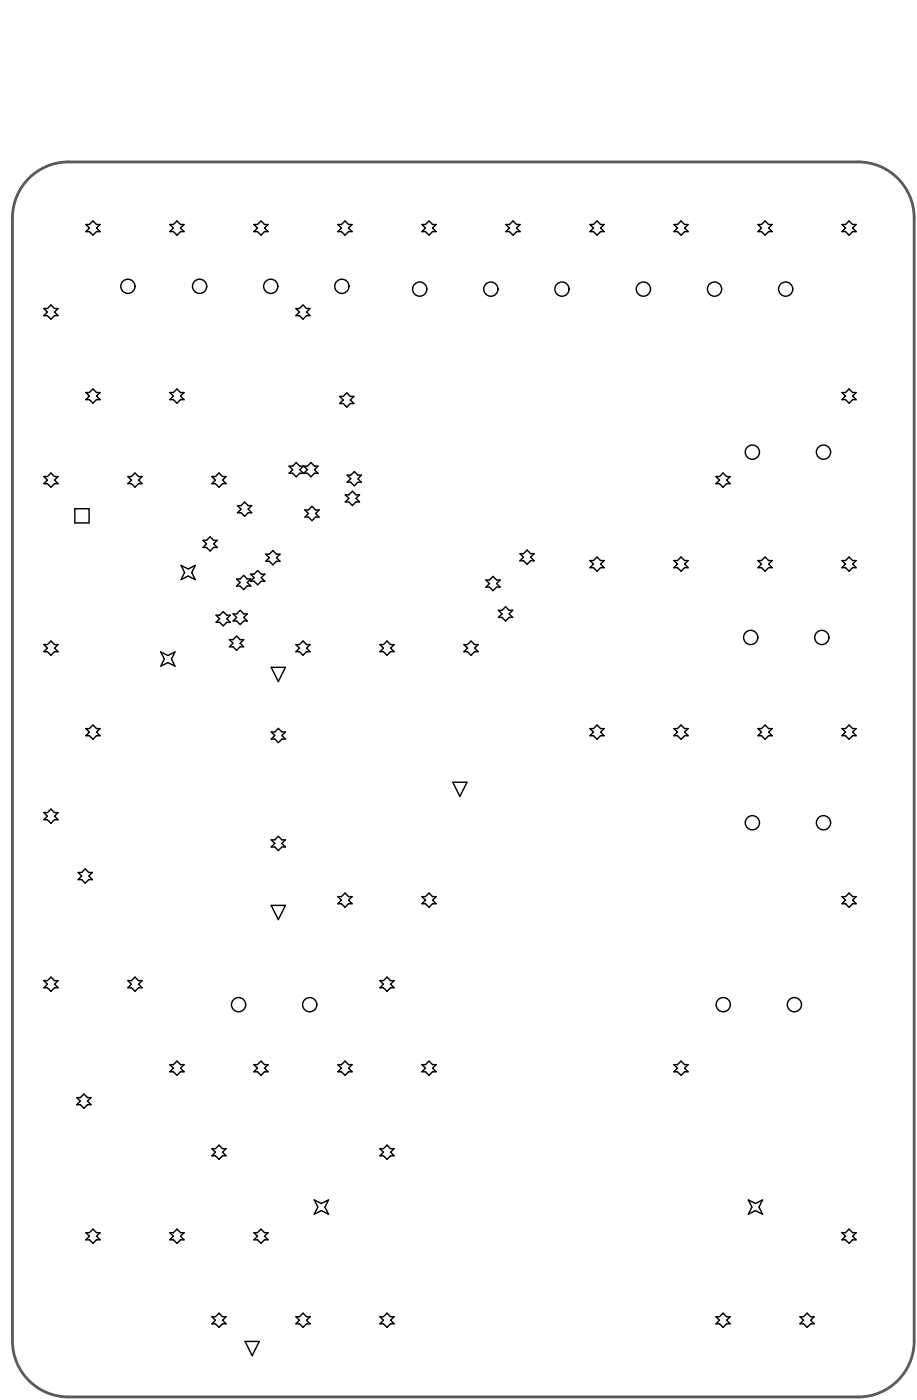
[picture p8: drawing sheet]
<svg xmlns="http://www.w3.org/2000/svg" width="109mm" height="167mm" viewBox="0 0 109 167" stroke-linecap="round" stroke-linejoin="round" font-family="sans-serif">
<path d="M3.8 20.9a6.6 6.6 0 0 1 4.3-1.6h93.9a6.7 6.7 0 0 1 6.7 6.6v133.6a6.7 6.7 0 0 1-6.7 6.6h-93.9a6.7 6.7 0 0 1-6.6-6.6v-133.6a6.6 6.6 0 0 1 2.3-5z" fill="none" stroke="#5a5a5a" stroke-width=".33"/>
<g fill="none" stroke="#000" stroke-width=".17">
<path d="M5.2 36.7h.4l.5-.4 .4 .4h.4l-.4 .4 .4 .4h-.4l-.4 .5-.5-.5h-.4l.4-.4zM10.2 26.7h.4l.5-.4 .4 .4h.4l-.4 .4 .4 .4h-.4l-.4 .5-.5-.5h-.4l.4-.4zM20.2 26.7h.4l.4-.4 .5 .4h.4l-.4 .4 .4 .4h-.4l-.5 .5-.4-.5h-.4l.4-.4zM30.2 26.7h.4l.4-.4 .4 .4h.5l-.5 .4 .5 .4h-.5l-.4 .5-.4-.5h-.4l.4-.4zM35.2 36.7h.4l.4-.4 .4 .4h.5l-.5 .4 .5 .4h-.5l-.4 .5-.4-.5h-.4l.4-.4zM40.2 26.7h.4l.4-.4 .4 .4h.5l-.5 .4 .5 .4h-.5l-.4 .5-.4-.5h-.4l.4-.4zM50.2 26.7h.4l.4-.4 .4 .4h.4l-.4 .4 .4 .4h-.4l-.4 .5-.4-.5h-.4l.4-.4zM60.1 26.7h.5l.4-.4 .4 .4h.4l-.4 .4 .4 .4h-.4l-.4 .5-.4-.5h-.5l.5-.4zM70.1 26.7h.4l.5-.4 .4 .4h.4l-.4 .4 .4 .4h-.4l-.4 .5-.5-.5h-.4l.4-.4zM80.1 26.7h.4l.5-.4 .4 .4h.4l-.4 .4 .4 .4h-.4l-.4 .5-.5-.5h-.4l.4-.4zM90.1 26.7h.4l.4-.4 .5 .4h.4l-.4 .4 .4 .4h-.4l-.5 .5-.4-.5h-.4l.4-.4zM100.1 26.7h.4l.4-.4 .5 .4h.4l-.4 .4 .4 .4h-.4l-.5 .5-.4-.5h-.4l.4-.4z"/>
<path d="M5.2 56.7h.4l.5-.4 .4 .4h.4l-.4 .4 .4 .4h-.4l-.4 .4-.5-.4h-.4l.4-.4zM10.2 46.7h.4l.5-.4 .4 .4h.4l-.4 .4 .4 .4h-.4l-.4 .5-.5-.5h-.4l.4-.4zM15.2 56.7h.4l.4-.4 .5 .4h.4l-.4 .4 .4 .4h-.4l-.5 .4-.4-.4h-.4l.4-.4zM20.2 46.7h.4l.4-.4 .5 .4h.4l-.4 .4 .4 .4h-.4l-.5 .5-.4-.5h-.4l.4-.4zM25.2 56.7h.4l.4-.4 .5 .4h.4l-.4 .4 .4 .4h-.4l-.5 .4-.4-.4h-.4l.4-.4zM34.4 55.4h.4l.4-.4 .4 .4h.5l-.5 .5 .5 .4h-.5l-.4 .4-.4-.4h-.4l.4-.4zM36.1 55.4h.4l.5-.4 .4 .4h.4l-.4 .5 .4 .4h-.4l-.4 .4-.5-.4h-.4l.4-.4zM40.4 47.1h.4l.4-.4 .4 .4h.5l-.5 .5 .5 .4h-.5l-.4 .4-.4-.4h-.4l.4-.4zM41 58.9h.5l.4-.5 .4 .5h.4l-.4 .4 .4 .4h-.4l-.4 .4-.4-.4h-.5l.5-.4zM41.3 56.5h.4l.4-.4 .4 .4h.5l-.5 .4 .5 .5h-.5l-.4 .4-.4-.4h-.4l.4-.5zM85.1 56.7h.4l.5-.4 .4 .4h.4l-.4 .4 .4 .4h-.4l-.4 .4-.5-.4h-.4l.4-.4zM100.1 46.7h.4l.4-.4 .5 .4h.4l-.4 .4 .4 .4h-.4l-.5 .5-.4-.5h-.4l.4-.4z"/>
<path d="M5.2 76.7h.4l.5-.5 .4 .5h.4l-.4 .4 .4 .4h-.4l-.4 .4-.5-.4h-.4l.4-.4zM8.9 60.5h1.7v1.7h-1.7zM19.1 77.5l.9 .5 .8-.5-.4 .9 .4 .8-.8-.4-.9 .4 .4-.8zM21.5 67.2l.9 .5 .8-.5-.4 .9 .4 .8-.8-.4-.9 .4 .4-.8zM24.1 64.3h.5l.4-.5 .4 .5h.4l-.4 .4 .4 .4h-.4l-.4 .4-.4-.4h-.5l.5-.4zM25.7 73.2h.4l.4-.5 .5 .5h.4l-.4 .4 .4 .4h-.4l-.5 .4-.4-.4h-.4l.4-.4zM27.3 76.1h.4l.4-.4 .4 .4h.5l-.5 .4 .5 .4h-.5l-.4 .4-.4-.4h-.4l.4-.4zM27.7 73h.4l.5-.4 .4 .4h.4l-.4 .4 .4 .5h-.4l-.4 .4-.5-.4h-.4l.4-.5zM28.1 68.9h.4l.5-.5 .4 .5h.4l-.4 .4 .4 .4h-.4l-.4 .4-.5-.4h-.4l.4-.4zM28.2 60.1h.5l.4-.4 .4 .4h.4l-.4 .5 .4 .4h-.4l-.4 .4-.4-.4h-.5l.5-.4zM29.8 68.3h.4l.4-.4 .5 .4h.4l-.4 .4 .4 .4h-.4l-.5 .5-.4-.5h-.4l.4-.4zM31.6 65.9h.4l.4-.4 .5 .4h.4l-.4 .4 .4 .5h-.4l-.5 .4-.4-.4h-.4l.4-.5z"/>
<path d="M32.2 79.4h1.7l-.8 1.7zM35.2 76.7h.4l.4-.5 .4 .5h.5l-.5 .4 .5 .4h-.5l-.4 .4-.4-.4h-.4l.4-.4zM36.2 60.7h.5l.4-.5 .4 .5h.4l-.4 .4 .4 .4h-.4l-.4 .4-.4-.4h-.5l.5-.4zM45.2 76.7h.4l.4-.5 .4 .5h.5l-.5 .4 .5 .4h-.5l-.4 .4-.4-.4h-.4l.4-.4zM55.1 76.7h.5l.4-.5 .4 .5h.4l-.4 .4 .4 .4h-.4l-.4 .4-.4-.4h-.5l.5-.4zM57.8 69h.4l.4-.4 .4 .4h.5l-.5 .4 .5 .4h-.5l-.4 .5-.4-.5h-.4l.4-.4zM59.3 72.6h.4l.4-.4 .4 .4h.4l-.4 .4 .4 .4h-.4l-.4 .5-.4-.5h-.4l.4-.4zM61.8 65.8h.4l.5-.4 .4 .4h.4l-.4 .5 .4 .4h-.4l-.4 .4-.5-.4h-.4l.4-.4zM70.1 66.7h.4l.5-.5 .4 .5h.4l-.4 .4 .4 .4h-.4l-.4 .4-.5-.4h-.4l.4-.4zM80.1 66.7h.4l.5-.5 .4 .5h.4l-.4 .4 .4 .4h-.4l-.4 .4-.5-.4h-.4l.4-.4zM90.1 66.7h.4l.4-.5 .5 .5h.4l-.4 .4 .4 .4h-.4l-.5 .4-.4-.4h-.4l.4-.4zM100.1 66.7h.4l.4-.5 .5 .5h.4l-.4 .4 .4 .4h-.4l-.5 .4-.4-.4h-.4l.4-.4z"/>
<path d="M5.2 96.6h.4l.5-.4 .4 .4h.4l-.4 .5 .4 .4h-.4l-.4 .4-.5-.4h-.4l.4-.4zM10.2 86.7h.4l.5-.5 .4 .5h.4l-.4 .4 .4 .4h-.4l-.4 .4-.5-.4h-.4l.4-.4zM32.2 99.9h.5l.4-.4 .4 .4h.4l-.4 .4 .4 .4h-.4l-.4 .5-.4-.5h-.5l.5-.4zM32.2 87.1h.5l.4-.5 .4 .5h.4l-.4 .4 .4 .4h-.4l-.4 .4-.4-.4h-.5l.5-.4zM53.8 93h1.7l-.8 1.7zM70.1 86.7h.4l.5-.5 .4 .5h.4l-.4 .4 .4 .4h-.4l-.4 .4-.5-.4h-.4l.4-.4zM80.1 86.7h.4l.5-.5 .4 .5h.4l-.4 .4 .4 .4h-.4l-.4 .4-.5-.4h-.4l.4-.4zM90.1 86.7h.4l.4-.5 .5 .5h.4l-.4 .4 .4 .4h-.4l-.5 .4-.4-.4h-.4l.4-.4zM100.1 86.7h.4l.4-.5 .5 .5h.4l-.4 .4 .4 .4h-.4l-.5 .4-.4-.4h-.4l.4-.4zM5.2 116.6h.4l.5-.4 .4 .4h.4l-.4 .5 .4 .4h-.4l-.4 .4-.5-.4h-.4l.4-.4zM9.3 103.8h.4l.4-.5 .5 .5h.4l-.4 .4 .4 .4h-.4l-.5 .4-.4-.4h-.4l.4-.4zM15.2 116.6h.4l.4-.4 .5 .4h.4l-.4 .5 .4 .4h-.4l-.5 .4-.4-.4h-.4l.4-.4z"/>
<path d="M32.2 107.7h1.7l-.8 1.7zM40.2 106.6h.4l.4-.4 .4 .4h.5l-.5 .5 .5 .4h-.5l-.4 .4-.4-.4h-.4l.4-.4zM45.2 116.6h.4l.4-.4 .4 .4h.5l-.5 .5 .5 .4h-.5l-.4 .4-.4-.4h-.4l.4-.4zM50.2 106.6h.4l.4-.4 .4 .4h.4l-.4 .5 .4 .4h-.4l-.4 .4-.4-.4h-.4l.4-.4zM100.1 106.6h.4l.4-.4 .5 .4h.4l-.4 .5 .4 .4h-.4l-.5 .4-.4-.4h-.4l.4-.4zM9.1 130.5h.5l.4-.4 .4 .4h.4l-.4 .5 .4 .4h-.4l-.4 .4-.4-.4h-.5l.5-.4zM20.2 126.6h.4l.4-.4 .5 .4h.4l-.4 .4 .4 .5h-.4l-.5 .4-.4-.4h-.4l.4-.5zM25.2 136.6h.4l.4-.4 .5 .4h.4l-.4 .4 .4 .5h-.4l-.5 .4-.4-.4h-.4l.4-.5zM30.2 126.6h.4l.4-.4 .4 .4h.5l-.5 .4 .5 .5h-.5l-.4 .4-.4-.4h-.4l.4-.5zM40.2 126.6h.4l.4-.4 .4 .4h.5l-.5 .4 .5 .5h-.5l-.4 .4-.4-.4h-.4l.4-.5zM45.2 136.6h.4l.4-.4 .4 .4h.5l-.5 .4 .5 .5h-.5l-.4 .4-.4-.4h-.4l.4-.5zM50.2 126.6h.4l.4-.4 .4 .4h.4l-.4 .4 .4 .5h-.4l-.4 .4-.4-.4h-.4l.4-.5z"/>
<path d="M80.1 126.6h.4l.5-.4 .4 .4h.4l-.4 .4 .4 .5h-.4l-.4 .4-.5-.4h-.4l.4-.5zM10.2 146.6h.4l.5-.4 .4 .4h.4l-.4 .4 .4 .5h-.4l-.4 .4-.5-.4h-.4l.4-.5zM20.2 146.6h.4l.4-.4 .5 .4h.4l-.4 .4 .4 .5h-.4l-.5 .4-.4-.4h-.4l.4-.5zM25.2 156.6h.4l.4-.4 .5 .4h.4l-.4 .4 .4 .4h-.4l-.5 .5-.4-.5h-.4l.4-.4zM29.1 159.5h1.7l-.8 1.7zM30.2 146.6h.4l.4-.4 .4 .4h.5l-.5 .4 .5 .5h-.5l-.4 .4-.4-.4h-.4l.4-.5zM35.2 156.6h.4l.4-.4 .4 .4h.5l-.5 .4 .5 .4h-.5l-.4 .5-.4-.5h-.4l.4-.4zM37.4 142.7l.8 .4 .8-.4-.4 .9 .4 .8-.8-.4-.8 .4 .4-.8zM45.2 156.6h.4l.4-.4 .4 .4h.5l-.5 .4 .5 .4h-.5l-.4 .5-.4-.5h-.4l.4-.4zM85.1 156.6h.4l.5-.4 .4 .4h.4l-.4 .4 .4 .4h-.4l-.4 .5-.5-.5h-.4l.4-.4zM89 142.7l.8 .4 .8-.4-.4 .9 .4 .8-.8-.4-.8 .4 .4-.8zM95.1 156.6h.4l.4-.4 .5 .4h.4l-.4 .4 .4 .4h-.4l-.5 .5-.4-.5h-.4l.4-.4z"/>
<path d="M100.1 146.6h.4l.4-.4 .5 .4h.4l-.4 .4 .4 .5h-.4l-.5 .4-.4-.4h-.4l.4-.5z"/>
<circle cx="15.2" cy="34.1" r=".85"/>
<circle cx="23.7" cy="34.1" r=".85"/>
<circle cx="32.2" cy="34.1" r=".85"/>
<circle cx="40.6" cy="34.1" r=".85"/>
<circle cx="49.9" cy="34.4" r=".85"/>
<circle cx="58.3" cy="34.4" r=".85"/>
<circle cx="66.8" cy="34.4" r=".85"/>
<circle cx="76.5" cy="34.4" r=".85"/>
<circle cx="84.9" cy="34.4" r=".85"/>
<circle cx="93.4" cy="34.4" r=".85"/>
<circle cx="89.4" cy="53.8" r=".85"/>
<circle cx="97.9" cy="53.8" r=".85"/>
<circle cx="89.2" cy="75.8" r=".85"/>
<circle cx="97.7" cy="75.8" r=".85"/>
<circle cx="89.4" cy="97.9" r=".85"/>
<circle cx="97.9" cy="97.9" r=".85"/>
<circle cx="28.4" cy="119.5" r=".85"/>
<circle cx="36.8" cy="119.5" r=".85"/>
<circle cx="86" cy="119.5" r=".85"/>
<circle cx="94.4" cy="119.5" r=".85"/>
</g>
</svg>
